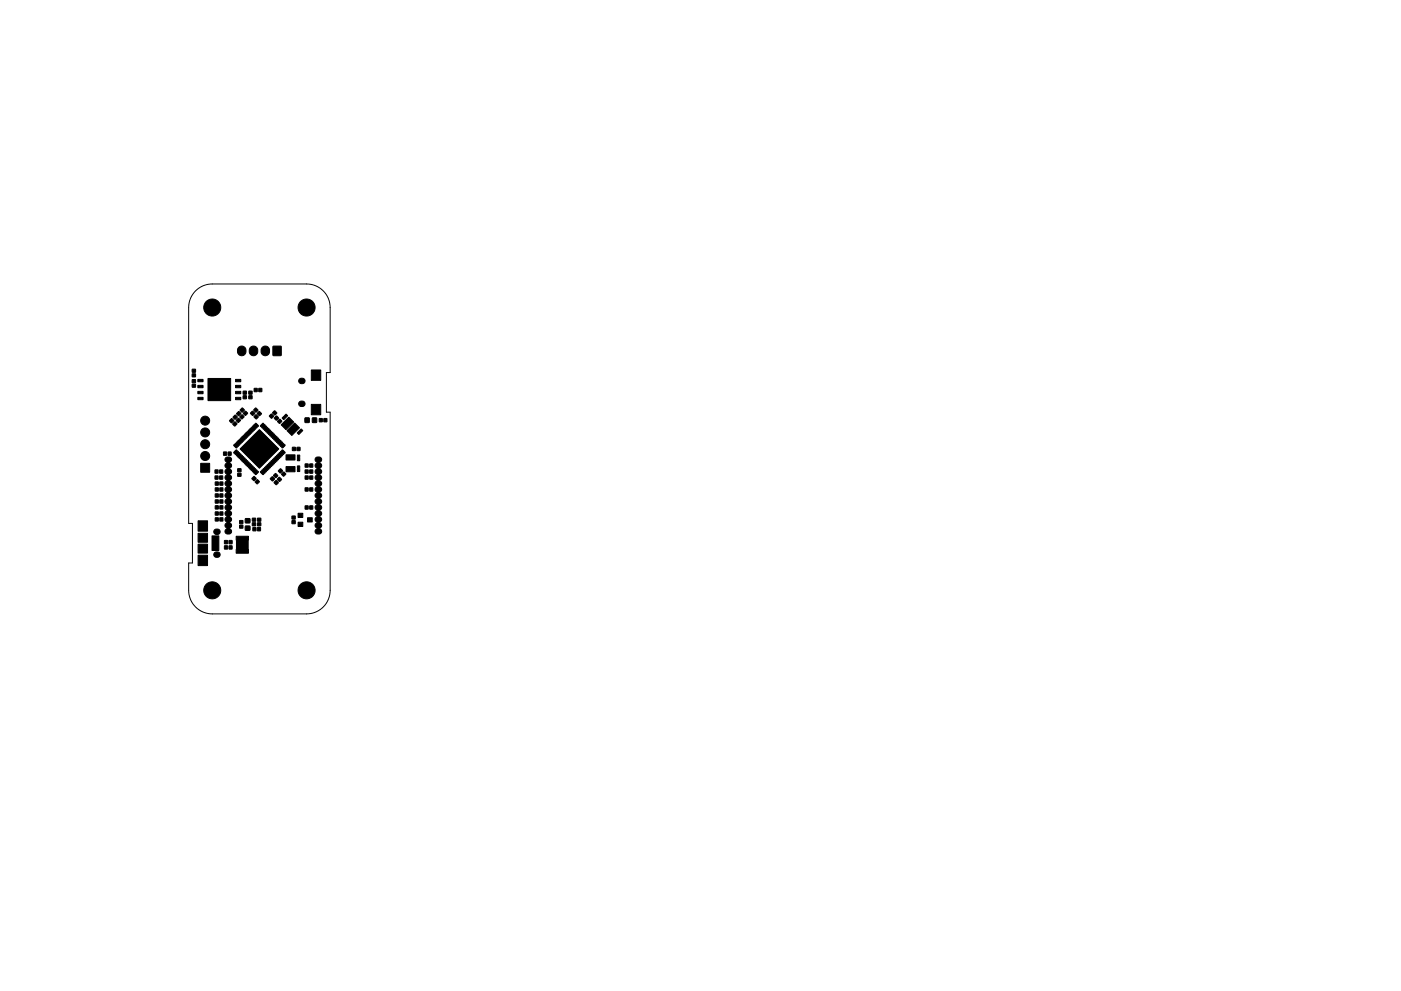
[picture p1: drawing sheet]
<svg xmlns="http://www.w3.org/2000/svg" width="297mm" height="210mm" viewBox="0 0 297 210" stroke-linecap="round" stroke-linejoin="round" font-family="sans-serif">
<path d="M41.5 61.7a5 5 0 0 1 3.5-1.5h20a5 5 0 0 1 5 5v13.8h-.8v8.4h.8v37.8a5 5 0 0 1-5 5h-20a5 5 0 0 1-5-5v-5.8h.8v-8.4h-.8v-45.8a5 5 0 0 1 1.5-3.5z" fill="none" stroke="#000" stroke-width=".21"/>
<g fill="#000" stroke="#000" stroke-width=".21">
<path d="M40.8 79.3h.6v.6h-.6zM40.8 78.4h.6v.6h-.6zM57.9 73.5h1.7v1.9h-1.7zM40.8 81.5h.6v.6h-.6zM40.8 80.6h.6v.6h-.6zM41.9 84.3h1.2v.5h-1.2zM41.9 83h1.2v.5h-1.2zM41.9 81.8h1.2v.5h-1.2zM41.9 80.5h1.2v.5h-1.2zM45.6 99.7h.6v.7h-.6zM46.6 99.7h.6v.7h-.6zM47.4 95.9h.6v.7h-.6z"/>
<path d="M47.9 97.1l.7-.1a.64 .64 0 0 1 .5 .5 .64 .64 0 0 1-.4 .7 .67 .67 0 0 1 .4 .6 .67 .67 0 0 1-.4 .6v.1a.67 .67 0 0 1 .4 .6 .67 .67 0 0 1-.4 .6v.1a.67 .67 0 0 1 .4 .6 .67 .67 0 0 1-.4 .6 .67 .67 0 0 1 .4 .7 .67 .67 0 0 1-.4 .6 .67 .67 0 0 1 .4 .6 .67 .67 0 0 1-.4 .6v.1a.67 .67 0 0 1 .4 .6 .67 .67 0 0 1-.4 .6 .67 .67 0 0 1 .4 .7 .67 .67 0 0 1-.4 .6 .67 .67 0 0 1 .4 .6 .67 .67 0 0 1-.4 .6v.1a.67 .67 0 0 1 .4 .6 .67 .67 0 0 1-.4 .6v.1a.67 .67 0 0 1 .4 .6 .67 .67 0 0 1-.4 .6 .67 .67 0 0 1 .4 .6 .67 .67 0 0 1-.4 .6v.1a.57 .57 0 0 1 .4 .6 .57 .57 0 0 1-.5 .5h-.5a.73 .73 0 0 1 0-1.2 .68 .68 0 0 1-.4-.7 .68 .68 0 0 1 .4-.6 .67 .67 0 0 1-.4-.7 .67 .67 0 0 1 .4-.6 .69 .69 0 0 1-.4-.6 .69 .69 0 0 1 .4-.6 .69 .69 0 0 1-.4-.7 .69 .69 0 0 1 .4-.6 .69 .69 0 0 1-.4-.6 .69 .69 0 0 1 .4-.7 .67 .67 0 0 1-.4-.6 .67 .67 0 0 1 .4-.6 .69 .69 0 0 1-.4-.7 .69 .69 0 0 1 .4-.6 .69 .69 0 0 1-.4-.6 .69 .69 0 0 1 .4-.7 .67 .67 0 0 1-.4-.6 .67 .67 0 0 1 .4-.7 .67 .67 0 0 1-.4-.6 .67 .67 0 0 1 .4-.6v-.1a.67 .67 0 0 1-.4-.6 .67 .67 0 0 1 .4-.6 .58 .58 0 0 1-.2-1zM44.1 80.3h4.8v4.7h-4.8zM48.4 95.9h.6v.7h-.6zM49 88.8l.6 .4-.5 .5-.5-.4zM49.7 89.5l.6 .4-.5 .5-.5-.4zM49.4 88.4l.5-.4 .4 .5-.5 .5zM49.6 95.9l.4-.4h.2l4.6 4.5v.2l-.7 .5-4.5-4.6zM50.1 89.1l.5-.4 .4 .5-.5 .5zM50.5 87.3l.6 .4-.5 .5-.5-.4zM50.4 99.5h.7v.6h-.7zM49.9 84.3h1.2v.5h-1.2zM49.9 83h1.2v.5h-1.2z"/>
<path d="M49.9 81.8h1.2v.5h-1.2zM49.9 80.5h1.2v.5h-1.2zM50.9 88.4l.4-.4 .5 .4-.5 .5zM50.9 86.9l.5-.4 .4 .5-.5 .5zM51.6 87.6l.5-.4 .4 .5-.5 .5zM51.6 84h.6v.6h-.6zM51.6 83h.6v.6h-.6zM52.8 84h.6v.6h-.6zM52.8 83h.6v.6h-.6zM53.1 87.6l.5-.4 .4 .5-.4 .4zM54.1 86.6l.6 .4-.4 .5-.5-.5zM50.2 93.8l3.9-4 .7 .5v.2l-4.7 4.5-.6-.5z"/>
<path d="M53.9 88.3l.4-.3 .5 .5-.5 .4zM53.9 82.4h.6v.7h-.6zM54.6 87.7l.4-.4 .5 .5-.5 .4zM54.9 82.4h.6v.7h-.6zM55.2 90.3l.5-.5h.2l4.5 4.6v.2l-.4 .4h-.2l-4.6-4.5zM57.5 87.9l.5 .4-.4 .4-.5-.4zM58.1 87.2l.6 .4-.4 .5-.5-.5zM58.5 88.3l.6 .4-.5 .5-.5-.5zM55 91.1l4.1 4.1-4.1 4.2-4.1-4.2zM58.9 89.3l.4-.4 .5 .5-.5 .5zM59.4 99.5l.5 .4-.5 .5-.4-.5zM55.2 100l4.6-4.5 .6 .4v.2l-4.5 4.6-.7-.5z"/>
<path d="M60.3 88.2l.3-.3 .4 .3-.9 .8-.3-.3zM61.2 88.5l1.1 1-1.7 1.7-1-1.1zM60.6 96.5h2v1.1h-2zM62 94.9h.6v.7h-.6zM60.8 91.4l1.7-1.7 1 1.1-1.6 1.6zM63.1 98.9h.4v1.1h-.4zM63.1 96.6h.4v1.1h-.4zM63 94.9h.6v.7h-.6zM63.3 91.5l.5-.5 .4 .3-.8 .9-.4-.4zM63.5 80.4l.6-.2a.58 .58 0 0 1 .6 .6 .58 .58 0 0 1-.6 .6h-.2a.58 .58 0 0 1-.5-.4 .58 .58 0 0 1 .1-.6zM64.7 99.7h.6v.7h-.6zM64.7 98.4h.6v.7h-.6z"/>
<path d="M64.7 88.7h.8v.9h-.8zM65.7 99.7h.6v.7h-.6zM65.7 98.4h.6v.7h-.6zM66.3 88.7h.8v.9h-.8zM67 97.1l.7-.1a.64 .64 0 0 1 .5 .5 .64 .64 0 0 1-.4 .7 .67 .67 0 0 1 .4 .6 .67 .67 0 0 1-.4 .6v.1a.67 .67 0 0 1 .4 .6 .67 .67 0 0 1-.4 .6v.1a.67 .67 0 0 1 .4 .6 .67 .67 0 0 1-.4 .6 .67 .67 0 0 1 .4 .7 .67 .67 0 0 1-.4 .6 .67 .67 0 0 1 .4 .6 .67 .67 0 0 1-.4 .6v.1a.67 .67 0 0 1 .4 .6 .67 .67 0 0 1-.4 .6 .67 .67 0 0 1 .4 .7 .67 .67 0 0 1-.4 .6 .67 .67 0 0 1 .4 .6 .67 .67 0 0 1-.4 .6v.1a.67 .67 0 0 1 .4 .6 .67 .67 0 0 1-.4 .6v.1a.67 .67 0 0 1 .4 .6 .67 .67 0 0 1-.4 .6 .67 .67 0 0 1 .4 .6 .67 .67 0 0 1-.4 .6v.1a.57 .57 0 0 1 .4 .6 .57 .57 0 0 1-.5 .5h-.5a.73 .73 0 0 1 0-1.2 .68 .68 0 0 1-.4-.7 .68 .68 0 0 1 .4-.6 .67 .67 0 0 1-.4-.7 .67 .67 0 0 1 .4-.6 .69 .69 0 0 1-.4-.6 .69 .69 0 0 1 .4-.6 .69 .69 0 0 1-.4-.7 .69 .69 0 0 1 .4-.6 .69 .69 0 0 1-.4-.6 .69 .69 0 0 1 .4-.7 .67 .67 0 0 1-.4-.6 .67 .67 0 0 1 .4-.6 .69 .69 0 0 1-.4-.7 .69 .69 0 0 1 .4-.6 .69 .69 0 0 1-.4-.6 .69 .69 0 0 1 .4-.7 .67 .67 0 0 1-.4-.6 .67 .67 0 0 1 .4-.7 .67 .67 0 0 1-.4-.6 .67 .67 0 0 1 .4-.6v-.1a.67 .67 0 0 1-.4-.6 .67 .67 0 0 1 .4-.6 .58 .58 0 0 1-.2-1zM66 85.8h2v2.2h-2zM66 78.5h2v2.2h-2zM67.7 88.8h.6v.7h-.6zM68.7 88.8h.6v.7h-.6zM42 117.8h2v2.2h-2zM42 115.4h2v1.9h-2zM42 113.1h2v1.9h-2z"/>
<path d="M42 110.5h2v2.2h-2zM42.5 98.3h2v1.9h-2zM45.6 101h.6v.7h-.6zM45.5 112.4l.6-.2a.58 .58 0 0 1 .6 .6 .58 .58 0 0 1-.6 .6h-.4l-.3-.3-.1-.3zM45.7 109.9h.6v.6h-.6zM45.7 108.6h.6v.7h-.6zM45.7 107.3h.6v.7h-.6zM45.7 106.1h.6v.6h-.6zM45.7 104.8h.6v.7h-.6zM45.7 103.5h.6v.7h-.6zM45.7 102.3h.6v.6h-.6zM44.9 113.7h1.5v3.1h-1.5z"/>
<path d="M46.6 101h.6v.7h-.6zM46.6 109.9h.6v.6h-.6zM46.6 108.6h.6v.7h-.6zM46.6 107.3h.6v.7h-.6zM46.6 106.1h.6v.6h-.6zM46.6 104.8h.6v.7h-.6zM46.6 103.5h.6v.7h-.6zM46.6 102.3h.6v.6h-.6zM47.6 115.8h.6v.7h-.6zM47.6 114.7h.6v.7h-.6zM48.6 115.8h.6v.7h-.6zM48.6 114.7h.6v.7h-.6z"/>
<path d="M50.4 100.4h.7v.6h-.7zM50.8 111.4h.7v.6h-.7zM50.8 110.5h.7v.6h-.7zM50.1 113.8h2.6v3.6h-2.6zM52 111.6h1v.9h-1zM52 110.1h1v.8h-1zM53.4 101.5l.5-.4 .4 .4-.5 .5zM53.5 110.9h.7v.6h-.7zM53.5 110h.7v.6h-.7zM53.6 111.9h.7v.7h-.7zM54.5 101.8l.5 .4-.5 .5-.4-.5zM54.6 111.9h.6v.7h-.6z"/>
<path d="M54.6 110.9h.7v.6h-.7zM54.6 110h.7v.6h-.7zM57.3 101.5l.5-.4 .4 .5-.4 .4zM58 100.8l.4-.4 .5 .5-.5 .5zM58.1 102.3l.5-.4 .4 .5-.4 .4zM58.8 101.6l.4-.4 .5 .5-.5 .5zM59.7 100.5l.5-.4 .4 .5-.5 .5zM61.9 110.5h.7v.6h-.7zM61.9 109.5h.7v.6h-.7zM60.6 99h2v1.1h-2zM63.2 110.8h1v.9h-1zM63.2 108.9h1v.9h-1z"/>
<path d="M64.7 107.3h.6v.7h-.6zM64.7 103.5h.6v.7h-.6zM64.7 101h.6v.7h-.6zM65.2 109.8h1v.9h-1zM65.7 107.3h.6v.7h-.6zM65.7 103.5h.6v.7h-.6zM65.7 101h.6v.7h-.6z"/>
<circle cx="45" cy="65.2" r="1.81"/>
<circle cx="51.2" cy="74.4" r=".99"/>
<circle cx="53.7" cy="74.4" r=".99"/>
<circle cx="56.2" cy="74.4" r=".99"/>
<circle cx="65" cy="65.2" r="1.81"/>
<circle cx="43.5" cy="94.2" r=".96"/>
<circle cx="43.5" cy="96.7" r=".96"/>
<circle cx="43.5" cy="91.7" r=".96"/>
<circle cx="43.5" cy="89.2" r=".96"/>
<circle cx="64" cy="85.7" r=".65"/>
<circle cx="46" cy="117.7" r=".65"/>
<circle cx="45" cy="125.2" r="1.81"/>
<circle cx="65" cy="125.2" r="1.81"/>
</g>
</svg>
